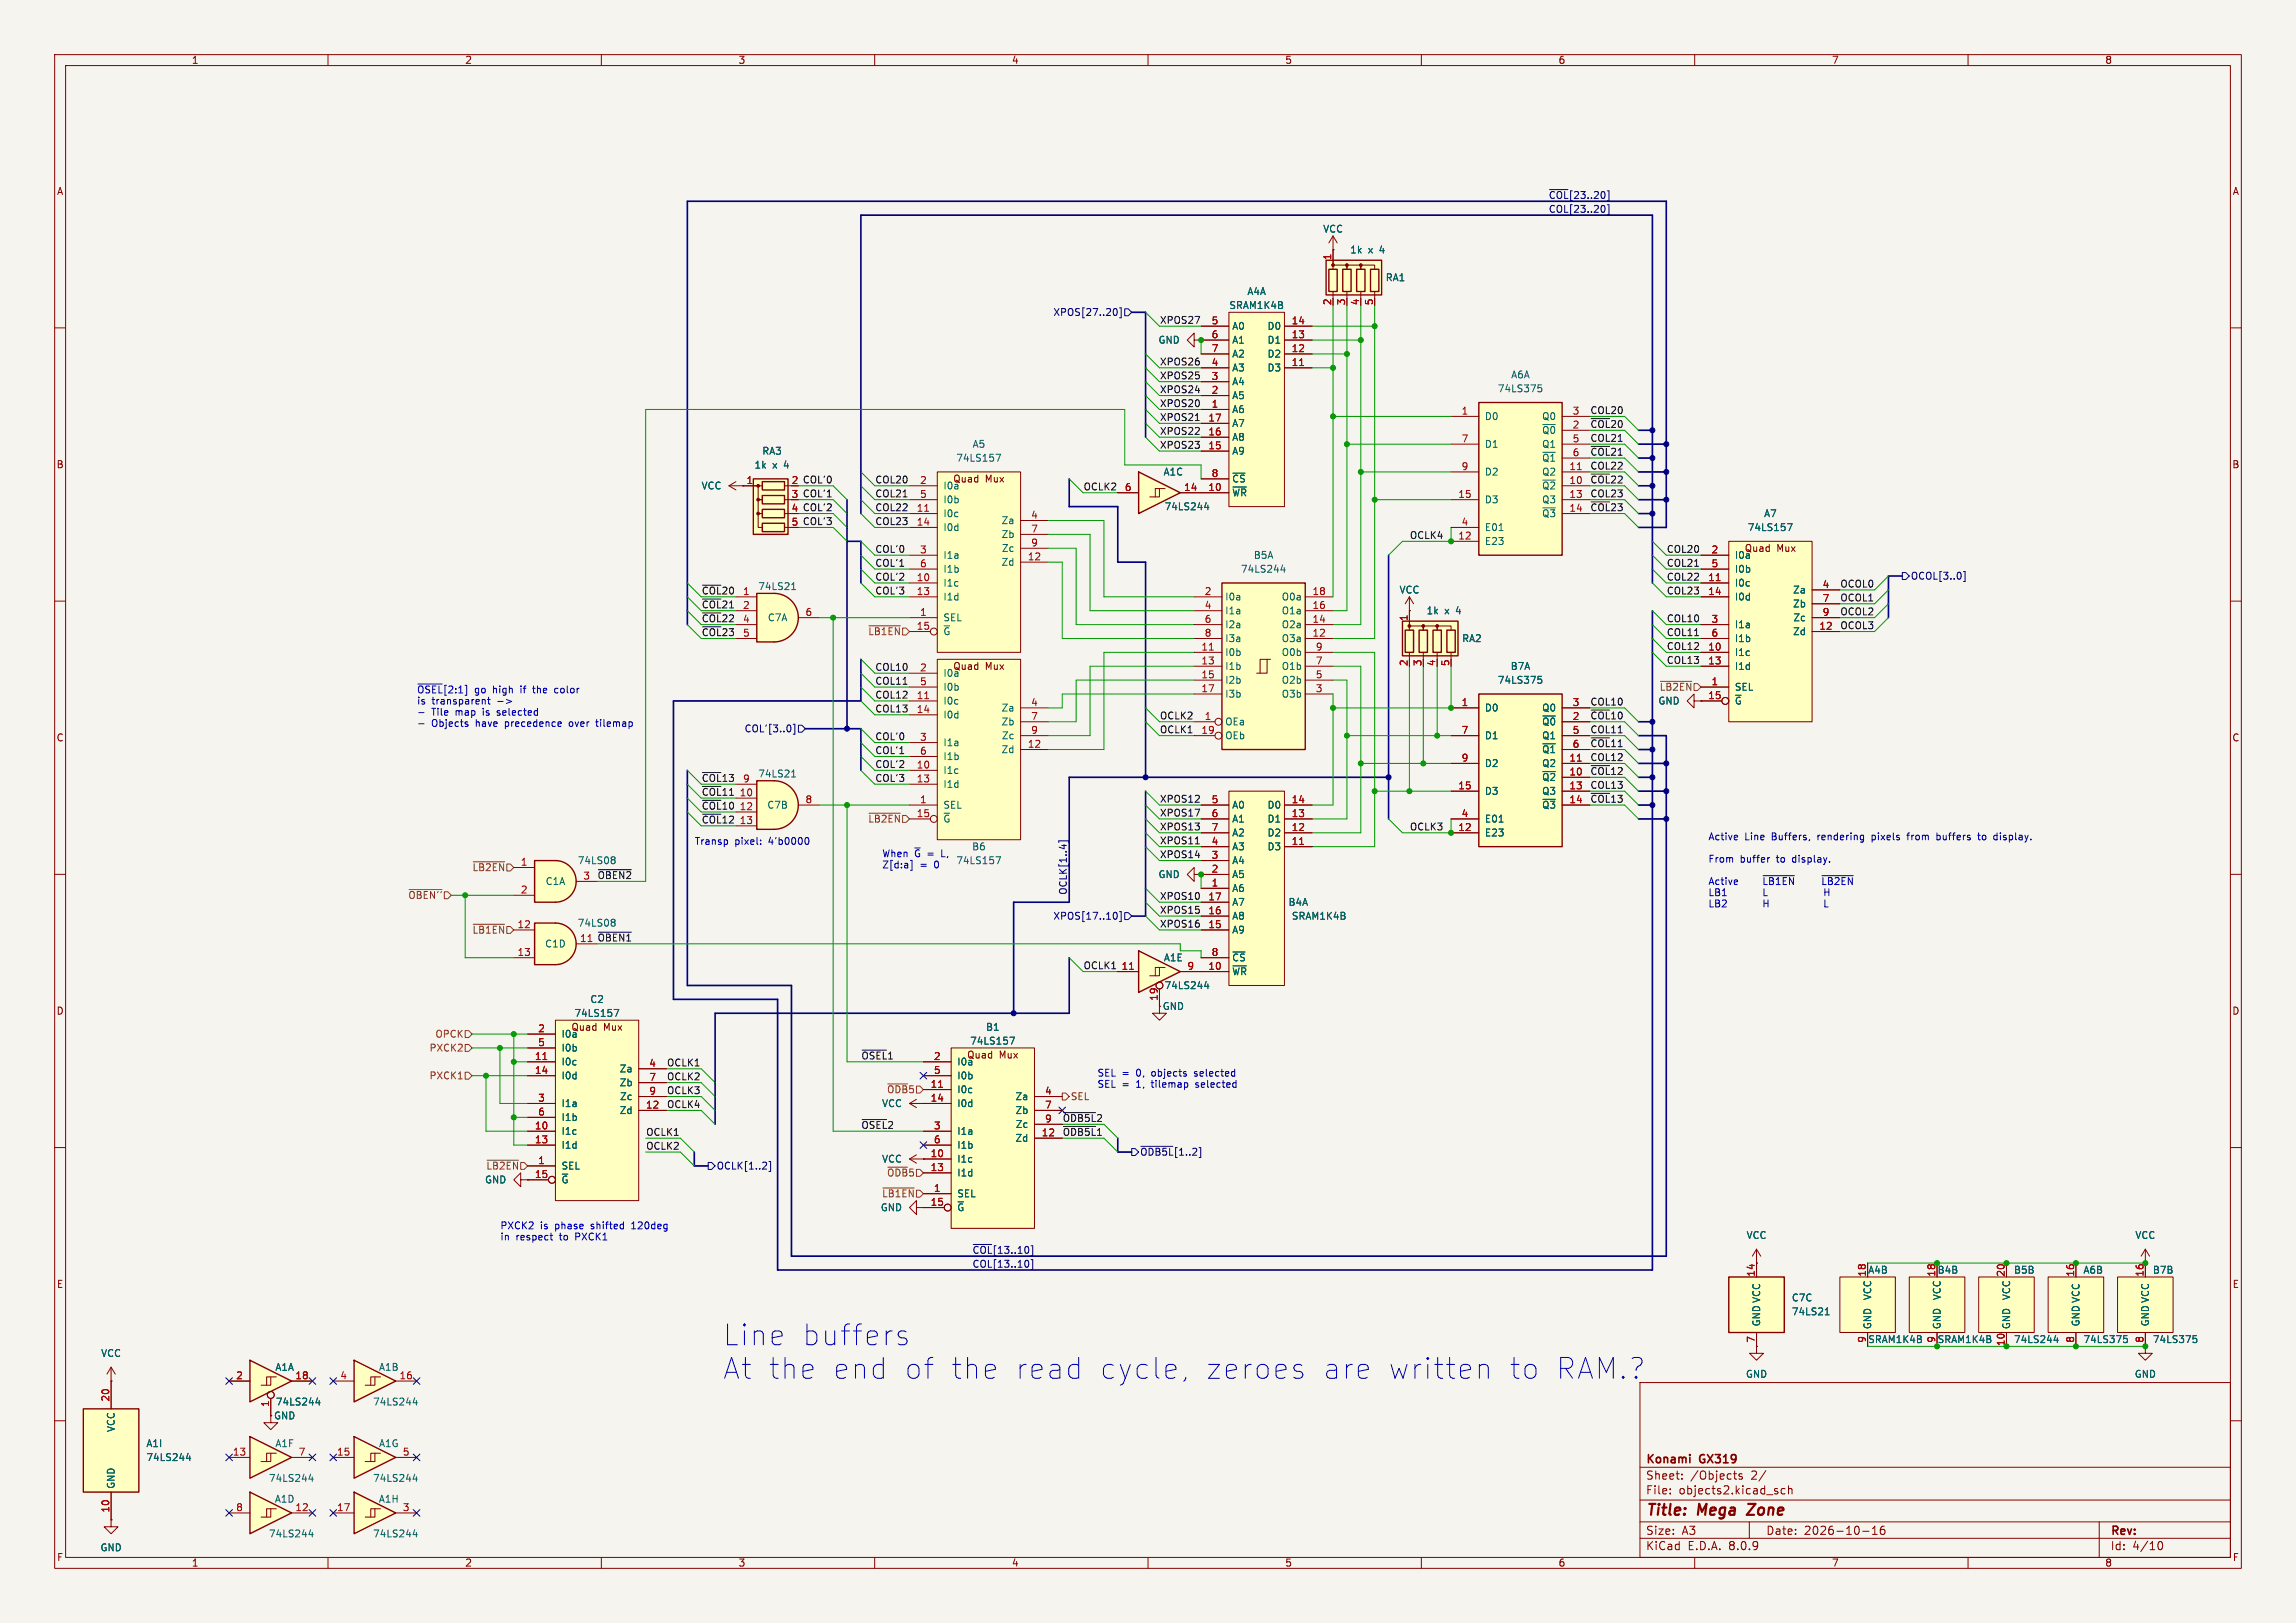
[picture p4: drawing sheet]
<svg xmlns="http://www.w3.org/2000/svg" width="420mm" height="297mm" viewBox="0 0 420 297" stroke-linecap="round" stroke-linejoin="round" font-family="sans-serif">
<defs><g id="words">
<g font-size="5.3" fill="#0000c2">
<text x="132.1" y="246.5">Line</text>
<text x="146.3" y="246.5">buffers</text>
<text x="132.1" y="252.6">At the</text>
<text x="151.6" y="252.6">end</text>
<text x="164.4" y="252.6">of</text>
<text x="172.6" y="252.6">the</text>
<text x="184.1" y="252.6">read</text>
<text x="199.2" y="252.6">cycle,</text>
<text x="218.3" y="252.6">zeroes</text>
<text x="239.4" y="252.6">are</text>
<text x="251.1" y="252.6">written</text>
<text x="272.9" y="252.6">to</text>
<text x="281.1" y="252.6">RAM.?</text>
</g>
<g font-size="2.8" fill="#840000">
<text x="301" y="277.9">Title:</text>
<text x="310.6" y="277.9">Mega</text>
<text x="320.6" y="277.9">Zone</text>
</g>
<g font-size="2.1" fill="#840000">
<text x="301" y="268.2">Konami</text>
<text x="311" y="268.2">GX319</text>
<text x="301" y="273.7">File:</text>
<text x="301" y="271">Sheet:</text>
<text x="307.1" y="273.7">objects2.kicad_sch</text>
<text x="309.2" y="271">/Objects</text>
<text x="320.4" y="271">2/</text>
<text x="301" y="281.1">Size:</text>
<text x="307.6" y="281.1">A3</text>
<text x="323" y="281.1">Date:</text>
<text x="330" y="281.1">2026-10-16</text>
<text x="386" y="281.3">Rev:</text>
<text x="301" y="283.9">KiCad</text>
<text x="308.7" y="283.9">E.D.A.</text>
<text x="316.3" y="283.9">8.0.9</text>
<text x="386" y="283.9">Id:</text>
<text x="390.1" y="283.9">4/10</text>
</g>
<g font-size="1.8" fill="#840000">
<text x="35" y="11.9">1</text>
<text x="85" y="11.9">2</text>
<text x="135" y="11.9">3</text>
<text x="185" y="11.9">4</text>
<text x="235" y="11.9">5</text>
<text x="285" y="11.9">6</text>
<text x="335" y="11.9">7</text>
<text x="385" y="11.9">8</text>
<text x="10.3" y="35.9">A</text>
<text x="408.3" y="35.9">A</text>
<text x="10.3" y="85.9">B</text>
<text x="174.3" y="88.5">Quad</text>
<text x="180.2" y="88.5">Mux</text>
<text x="408.2" y="85.9">B</text>
<text x="319.1" y="101.2">Quad</text>
<text x="325" y="101.2">Mux</text>
<text x="174.3" y="122.8">Quad</text>
<text x="180.2" y="122.8">Mux</text>
<text x="10.3" y="135.9">C</text>
<text x="408.2" y="135.9">C</text>
<text x="10.3" y="185.9">D</text>
<text x="212.6" y="185">GND</text>
<text x="408.2" y="185.9">D</text>
<text x="104.4" y="188.8">Quad</text>
<text x="110.4" y="188.8">Mux</text>
<text x="176.8" y="193.9">Quad</text>
<text x="182.8" y="193.9">Mux</text>
<text x="10.3" y="235.9">E</text>
<text x="408.3" y="235.9">E</text>
<text x="50" y="259.9">GND</text>
<text x="10.3" y="285.9">F</text>
<text x="35" y="286.9">1</text>
<text x="85" y="286.9">2</text>
<text x="135" y="286.9">3</text>
<text x="185" y="286.9">4</text>
<text x="235" y="286.9">5</text>
<text x="285" y="286.9">6</text>
<text x="335" y="286.9">7</text>
<text x="385" y="286.9">8</text>
<text x="408.3" y="285.9">F</text>
</g>
<g font-size="1.8" fill="#000084">
<text x="283.2" y="36.5">~{COL}[23..20]</text>
<text x="283.2" y="39">COL[23..20]</text>
<text x="192.6" y="58">XPOS[27..20]</text>
<text x="349.4" y="106.3">OCOL[3..0]</text>
<text x="136.1" y="134.2">COL'[3..0]</text>
<text x="195.2" y="163.8" transform="rotate(-90 195.2 163.8)">OCLK[1..4]</text>
<text x="192.6" y="168.5">XPOS[17..10]</text>
<text x="131" y="214.2">OCLK[1..2]</text>
<text x="208.5" y="211.7">~{ODB5L}[1..2]</text>
<text x="177.8" y="232.1">COL[13..10]</text>
<text x="177.8" y="229.5">~{COL}[13..10]</text>
</g>
<g font-size="1.8" fill="#006464">
<text x="241.9" y="42.8">VCC</text>
<text x="246.9" y="46.6">1k</text>
<text x="250.3" y="46.6">x</text>
<text x="252.5" y="46.6">4</text>
<text x="253.4" y="51.7">RA1</text>
<text x="224.8" y="56.7">SRAM1K4B</text>
<text x="228.1" y="54.2">A4A</text>
<text x="211.8" y="63.1">GND</text>
<text x="225.3" y="60.6">A0</text>
<text x="225.3" y="63.1">A1</text>
<text x="225.3" y="65.6">A2</text>
<text x="231.8" y="65.6">D2</text>
<text x="231.8" y="63.1">D1</text>
<text x="231.8" y="60.6">D0</text>
<text x="225.3" y="70.7">A4</text>
<text x="225.3" y="68.2">A3</text>
<text x="231.8" y="68.2">D3</text>
<text x="273.9" y="72">74LS375</text>
<text x="276.3" y="69.4">A6A</text>
<text x="225.3" y="75.8">A6</text>
<text x="225.3" y="73.3">A5</text>
<text x="271.5" y="77.1">D0</text>
<text x="282" y="77.1">Q0</text>
<text x="139.3" y="83.4">RA3</text>
<text x="177.8" y="82.1">A5</text>
<text x="225.3" y="83.4">A9</text>
<text x="225.3" y="80.9">A8</text>
<text x="225.3" y="78.3">A7</text>
<text x="271.5" y="82.1">D1</text>
<text x="282" y="79.6">~{Q0}</text>
<text x="282" y="82.1">Q1</text>
<text x="128.2" y="89.8">VCC</text>
<text x="137.9" y="86">1k</text>
<text x="141.3" y="86">x</text>
<text x="143.5" y="86">4</text>
<text x="172.5" y="89.8">I0a</text>
<text x="174.8" y="84.7">74LS157</text>
<text x="212.7" y="87.2">A1C</text>
<text x="225.3" y="88.5">~{CS}</text>
<text x="271.5" y="87.2">D2</text>
<text x="282" y="89.8">~{Q2}</text>
<text x="282" y="87.2">Q2</text>
<text x="282" y="84.7">~{Q1}</text>
<text x="172.5" y="94.8">I0c</text>
<text x="172.5" y="92.3">I0b</text>
<text x="212.9" y="93.6">74LS244</text>
<text x="225.3" y="91">~{WR}</text>
<text x="271.5" y="92.3">D3</text>
<text x="282" y="92.3">Q3</text>
<text x="282" y="94.8">~{Q3}</text>
<text x="322.6" y="94.8">A7</text>
<text x="172.5" y="97.4">I0d</text>
<text x="183.1" y="96.1">Za</text>
<text x="183.1" y="98.7">Zb</text>
<text x="183.2" y="101.2">Zc</text>
<text x="271.5" y="99.9">E23</text>
<text x="271.5" y="97.4">E01</text>
<text x="319.6" y="97.4">74LS157</text>
<text x="172.5" y="107.5">I1c</text>
<text x="172.5" y="102.5">I1a</text>
<text x="172.5" y="105">I1b</text>
<text x="183.1" y="103.7">Zd</text>
<text x="226.9" y="105">74LS244</text>
<text x="229.3" y="102.5">B5A</text>
<text x="317.2" y="107.5">I0c</text>
<text x="317.2" y="102.5">I0a</text>
<text x="317.2" y="105">I0b</text>
<text x="138.6" y="108.2">74LS21</text>
<text x="140.4" y="113.9">C7A</text>
<text x="172.5" y="113.9">SEL</text>
<text x="172.5" y="110.1">I1d</text>
<text x="224" y="110.1">I0a</text>
<text x="224" y="112.6">I1a</text>
<text x="234.4" y="112.6">O1a</text>
<text x="234.4" y="110.1">O0a</text>
<text x="255.9" y="108.8">VCC</text>
<text x="260.9" y="112.6">1k</text>
<text x="264.3" y="112.6">x</text>
<text x="266.5" y="112.6">4</text>
<text x="317.2" y="110.1">I0d</text>
<text x="327.9" y="108.8">Za</text>
<text x="327.9" y="111.4">Zb</text>
<text x="328" y="113.9">Zc</text>
<text x="172.5" y="116.4">~{G}</text>
<text x="224" y="115.2">I2a</text>
<text x="224" y="117.7">I3a</text>
<text x="234.4" y="117.7">O3a</text>
<text x="234.4" y="115.2">O2a</text>
<text x="267.4" y="117.7">RA2</text>
<text x="317.2" y="115.2">I1a</text>
<text x="317.2" y="117.7">I1b</text>
<text x="327.9" y="116.4">Zd</text>
<text x="172.5" y="124.1">I0a</text>
<text x="224" y="120.2">I0b</text>
<text x="224" y="122.8">I1b</text>
<text x="224" y="125.3">I2b</text>
<text x="234.4" y="125.3">O2b</text>
<text x="234.4" y="122.8">O1b</text>
<text x="234.4" y="120.2">O0b</text>
<text x="273.9" y="125.3">74LS375</text>
<text x="276.2" y="122.8">B7A</text>
<text x="317.2" y="120.2">I1c</text>
<text x="317.2" y="122.8">I1d</text>
<text x="172.5" y="129.1">I0c</text>
<text x="172.5" y="131.7">I0d</text>
<text x="172.5" y="126.6">I0b</text>
<text x="183.1" y="130.4">Za</text>
<text x="224" y="127.9">I3b</text>
<text x="234.4" y="127.9">O3b</text>
<text x="271.5" y="130.4">D0</text>
<text x="282" y="130.4">Q0</text>
<text x="303.3" y="129.1">GND</text>
<text x="317.2" y="126.6">SEL</text>
<text x="317.2" y="129.1">~{G}</text>
<text x="172.5" y="136.8">I1a</text>
<text x="183.1" y="132.9">Zb</text>
<text x="183.2" y="135.5">Zc</text>
<text x="224" y="132.9">OEa</text>
<text x="224" y="135.5">OEb</text>
<text x="271.5" y="135.5">D1</text>
<text x="282" y="132.9">~{Q0}</text>
<text x="282" y="135.5">Q1</text>
<text x="138.6" y="142.5">74LS21</text>
<text x="172.5" y="141.8">I1c</text>
<text x="172.5" y="139.3">I1b</text>
<text x="183.1" y="138">Zd</text>
<text x="271.5" y="140.6">D2</text>
<text x="282" y="143.1">~{Q2}</text>
<text x="282" y="140.6">Q2</text>
<text x="282" y="138">~{Q1}</text>
<text x="140.3" y="148.2">C7B</text>
<text x="172.5" y="148.2">SEL</text>
<text x="172.5" y="144.4">I1d</text>
<text x="225.3" y="148.2">A0</text>
<text x="231.8" y="148.2">D0</text>
<text x="271.5" y="145.6">D3</text>
<text x="282" y="145.6">Q3</text>
<text x="282" y="148.2">~{Q3}</text>
<text x="172.5" y="150.7">~{G}</text>
<text x="177.7" y="155.8">B6</text>
<text x="225.3" y="155.8">A3</text>
<text x="225.3" y="150.7">A1</text>
<text x="225.3" y="153.3">A2</text>
<text x="231.8" y="155.8">D3</text>
<text x="231.8" y="153.3">D2</text>
<text x="231.8" y="150.7">D1</text>
<text x="271.5" y="153.3">E23</text>
<text x="271.5" y="150.7">E01</text>
<text x="105.6" y="158.3">74LS08</text>
<text x="174.8" y="158.3">74LS157</text>
<text x="211.8" y="160.9">GND</text>
<text x="225.3" y="160.9">A5</text>
<text x="225.3" y="158.3">A4</text>
<text x="99.7" y="162.2">C1A</text>
<text x="225.3" y="163.4">A6</text>
<text x="225.3" y="166">A7</text>
<text x="235.6" y="166">B4A</text>
<text x="99.6" y="173.6">C1D</text>
<text x="105.6" y="169.8">74LS08</text>
<text x="225.3" y="171">A9</text>
<text x="225.3" y="168.5">A8</text>
<text x="236.2" y="168.5">SRAM1K4B</text>
<text x="212.8" y="176.1">A1E</text>
<text x="225.3" y="178.7">~{WR}</text>
<text x="225.3" y="176.1">~{CS}</text>
<text x="107.9" y="183.7">C2</text>
<text x="212.9" y="181.2">74LS244</text>
<text x="102.6" y="190.1">I0a</text>
<text x="105" y="186.3">74LS157</text>
<text x="177.4" y="191.4">74LS157</text>
<text x="180.3" y="188.8">B1</text>
<text x="102.6" y="195.2">I0c</text>
<text x="102.6" y="197.7">I0d</text>
<text x="102.6" y="192.6">I0b</text>
<text x="113.3" y="196.4">Za</text>
<text x="175" y="195.2">I0a</text>
<text x="175" y="197.7">I0b</text>
<text x="102.6" y="202.8">I1a</text>
<text x="113.3" y="199">Zb</text>
<text x="113.3" y="201.5">Zc</text>
<text x="161.3" y="202.8">VCC</text>
<text x="175" y="200.3">I0c</text>
<text x="175" y="202.8">I0d</text>
<text x="185.7" y="201.5">Za</text>
<text x="102.6" y="207.9">I1c</text>
<text x="102.6" y="205.3">I1b</text>
<text x="113.3" y="204.1">Zd</text>
<text x="175" y="207.9">I1a</text>
<text x="185.7" y="209.1">Zd</text>
<text x="185.7" y="204.1">Zb</text>
<text x="185.7" y="206.6">Zc</text>
<text x="102.6" y="214.2">SEL</text>
<text x="102.6" y="210.4">I1d</text>
<text x="161.3" y="213">VCC</text>
<text x="175" y="213">I1c</text>
<text x="175" y="215.5">I1d</text>
<text x="175" y="210.4">I1b</text>
<text x="88.6" y="216.8">GND</text>
<text x="102.6" y="216.8">~{G}</text>
<text x="161" y="221.8">GND</text>
<text x="175" y="219.3">SEL</text>
<text x="175" y="221.8">~{G}</text>
<text x="319.4" y="226.9">VCC</text>
<text x="390.5" y="226.9">VCC</text>
<text x="341.6" y="233.3">A4B</text>
<text x="354.3" y="233.3">B4B</text>
<text x="368.3" y="233.3">B5B</text>
<text x="381" y="233.3">A6B</text>
<text x="393.7" y="233.3">B7B</text>
<text x="327.7" y="238.4">C7C</text>
<text x="342.5" y="238" transform="rotate(-90 342.5 238)">VCC</text>
<text x="355.2" y="238" transform="rotate(-90 355.2 238)">VCC</text>
<text x="367.9" y="238" transform="rotate(-90 367.9 238)">VCC</text>
<text x="322.2" y="242.8" transform="rotate(-90 322.2 242.8)">GND VCC</text>
<text x="327.7" y="240.9">74LS21</text>
<text x="341.6" y="246">SRAM1K4B</text>
<text x="342.5" y="243.3" transform="rotate(-90 342.5 243.3)">GND</text>
<text x="354.3" y="246">SRAM1K4B</text>
<text x="355.2" y="243.3" transform="rotate(-90 355.2 243.3)">GND</text>
<text x="367.9" y="243.3" transform="rotate(-90 367.9 243.3)">GND</text>
<text x="368.3" y="246">74LS244</text>
<text x="380.6" y="242.8" transform="rotate(-90 380.6 242.8)">GND VCC</text>
<text x="381" y="246">74LS375</text>
<text x="393.3" y="242.8" transform="rotate(-90 393.3 242.8)">GND VCC</text>
<text x="393.7" y="246">74LS375</text>
<text x="18.4" y="248.5">VCC</text>
<text x="50.3" y="251.1">A1A</text>
<text x="69.2" y="251.1">A1B</text>
<text x="50.4" y="257.4">74LS244</text>
<text x="68.1" y="257.4">74LS244</text>
<text x="319.3" y="252.3">GND</text>
<text x="390.4" y="252.3">GND</text>
<text x="21.2" y="262.1" transform="rotate(-90 21.2 262.1)">VCC</text>
<text x="26.7" y="265">A1I</text>
<text x="26.7" y="267.6">74LS244</text>
<text x="50.3" y="265">A1F</text>
<text x="69.2" y="265">A1G</text>
<text x="21.2" y="272.5" transform="rotate(-90 21.2 272.5)">GND</text>
<text x="49.1" y="271.4">74LS244</text>
<text x="50.2" y="275.2">A1D</text>
<text x="68.1" y="271.4">74LS244</text>
<text x="69.2" y="275.2">A1H</text>
<text x="49.1" y="281.5">74LS244</text>
<text x="68.1" y="281.5">74LS244</text>
<text x="18.3" y="284.1">GND</text>
</g>
<g font-size="1.8" fill="#a90000">
<text x="243.6" y="47.7" transform="rotate(-90 243.6 47.7)">1</text>
<text x="221.5" y="59.4">5</text>
<text x="236.2" y="59.4">14</text>
<text x="243.6" y="56" transform="rotate(-90 243.6 56)">2</text>
<text x="246.1" y="56" transform="rotate(-90 246.1 56)">3</text>
<text x="248.7" y="56" transform="rotate(-90 248.7 56)">4</text>
<text x="251.2" y="56" transform="rotate(-90 251.2 56)">5</text>
<text x="221.5" y="62">6</text>
<text x="221.5" y="64.5">7</text>
<text x="236.2" y="64.5">12</text>
<text x="236.2" y="62">13</text>
<text x="221.5" y="69.6">3</text>
<text x="221.5" y="67.1">4</text>
<text x="236.2" y="67.1">11</text>
<text x="220.9" y="77.2">17</text>
<text x="221.5" y="74.7">1</text>
<text x="221.5" y="72.1">2</text>
<text x="267.3" y="75.9">1</text>
<text x="287.6" y="75.9">3</text>
<text x="220.9" y="82.3">15</text>
<text x="220.9" y="79.8">16</text>
<text x="267.3" y="81">7</text>
<text x="287.6" y="78.5">2</text>
<text x="287.6" y="81">5</text>
<text x="287.6" y="83.6">6</text>
<text x="136.5" y="88.6">1</text>
<text x="144.7" y="88.6">2</text>
<text x="168.2" y="88.6">2</text>
<text x="205.7" y="89.9">6</text>
<text x="216.5" y="89.9">14</text>
<text x="220.9" y="89.9">10</text>
<text x="221.5" y="87.4">8</text>
<text x="267.3" y="86.1">9</text>
<text x="287" y="88.6">10</text>
<text x="287" y="86.1">11</text>
<text x="144.7" y="91.2">3</text>
<text x="144.7" y="93.7">4</text>
<text x="167.6" y="93.7">11</text>
<text x="168.2" y="91.2">5</text>
<text x="188.5" y="95">4</text>
<text x="266.7" y="91.2">15</text>
<text x="287" y="91.2">13</text>
<text x="287" y="93.7">14</text>
<text x="144.7" y="96.3">5</text>
<text x="167.6" y="96.3">14</text>
<text x="168.2" y="101.3">3</text>
<text x="188.5" y="97.5">7</text>
<text x="188.5" y="100.1">9</text>
<text x="266.7" y="98.8">12</text>
<text x="267.3" y="96.3">4</text>
<text x="313" y="101.3">2</text>
<text x="167.6" y="106.4">10</text>
<text x="168.2" y="103.9">6</text>
<text x="187.9" y="102.6">12</text>
<text x="312.4" y="106.4">11</text>
<text x="313" y="103.9">5</text>
<text x="333.3" y="107.7">4</text>
<text x="147.2" y="112.8">6</text>
<text x="167.6" y="109">13</text>
<text x="168.2" y="112.8">1</text>
<text x="220.3" y="109">2</text>
<text x="220.3" y="111.5">4</text>
<text x="240" y="111.5">16</text>
<text x="240" y="109">18</text>
<text x="257.6" y="113.7" transform="rotate(-90 257.6 113.7)">1</text>
<text x="312.4" y="109">14</text>
<text x="333.3" y="110.2">7</text>
<text x="333.3" y="112.8">9</text>
<text x="167.6" y="115.3">15</text>
<text x="219.7" y="119.1">11</text>
<text x="220.3" y="114">6</text>
<text x="220.3" y="116.6">8</text>
<text x="240" y="116.6">12</text>
<text x="240" y="114">14</text>
<text x="240.6" y="119.1">9</text>
<text x="312.4" y="119.1">10</text>
<text x="313" y="114">3</text>
<text x="313" y="116.6">6</text>
<text x="332.7" y="115.3">12</text>
<text x="168.2" y="122.9">2</text>
<text x="168.2" y="125.5">5</text>
<text x="219.7" y="121.7">13</text>
<text x="219.7" y="124.2">15</text>
<text x="240.6" y="124.2">5</text>
<text x="240.6" y="121.7">7</text>
<text x="257.6" y="122" transform="rotate(-90 257.6 122)">2</text>
<text x="260.1" y="122" transform="rotate(-90 260.1 122)">3</text>
<text x="262.6" y="122" transform="rotate(-90 262.6 122)">4</text>
<text x="265.2" y="122" transform="rotate(-90 265.2 122)">5</text>
<text x="312.4" y="121.7">13</text>
<text x="313" y="125.5">1</text>
<text x="167.6" y="128">11</text>
<text x="167.6" y="130.6">14</text>
<text x="188.5" y="129.3">4</text>
<text x="188.5" y="131.8">7</text>
<text x="219.7" y="126.7">17</text>
<text x="220.3" y="131.8">1</text>
<text x="240.6" y="126.7">3</text>
<text x="267.3" y="129.3">1</text>
<text x="287.6" y="131.8">2</text>
<text x="287.6" y="129.3">3</text>
<text x="312.4" y="128">15</text>
<text x="168.2" y="135.6">3</text>
<text x="187.9" y="136.9">12</text>
<text x="188.5" y="134.4">9</text>
<text x="219.7" y="134.4">19</text>
<text x="267.3" y="134.4">7</text>
<text x="287.6" y="134.4">5</text>
<text x="287.6" y="136.9">6</text>
<text x="167.6" y="140.7">10</text>
<text x="167.6" y="143.3">13</text>
<text x="168.2" y="138.2">6</text>
<text x="267.3" y="139.4">9</text>
<text x="287" y="142">10</text>
<text x="287" y="139.4">11</text>
<text x="135.2" y="145.8">10</text>
<text x="135.2" y="148.3">12</text>
<text x="147.2" y="147.1">8</text>
<text x="167.6" y="149.6">15</text>
<text x="168.2" y="147.1">1</text>
<text x="221.5" y="147.1">5</text>
<text x="221.5" y="149.6">6</text>
<text x="236.2" y="149.6">13</text>
<text x="236.2" y="147.1">14</text>
<text x="266.7" y="144.5">15</text>
<text x="267.3" y="149.6">4</text>
<text x="287" y="144.5">13</text>
<text x="287" y="147.1">14</text>
<text x="135.2" y="150.9">13</text>
<text x="221.5" y="154.7">4</text>
<text x="221.5" y="152.1">7</text>
<text x="236.2" y="154.7">11</text>
<text x="236.2" y="152.1">12</text>
<text x="266.7" y="152.1">12</text>
<text x="95.2" y="158.5">1</text>
<text x="106.6" y="161">3</text>
<text x="221.5" y="159.8">2</text>
<text x="221.5" y="157.2">3</text>
<text x="95.2" y="163.6">2</text>
<text x="220.9" y="167.4">16</text>
<text x="220.9" y="164.8">17</text>
<text x="221.5" y="162.3">1</text>
<text x="94.6" y="169.9">12</text>
<text x="106" y="172.5">11</text>
<text x="220.9" y="169.9">15</text>
<text x="94.6" y="175">13</text>
<text x="205.1" y="177.5">11</text>
<text x="217.1" y="177.5">9</text>
<text x="220.9" y="177.5">10</text>
<text x="221.5" y="175">8</text>
<text x="211.8" y="183.2" transform="rotate(-90 211.8 183.2)">19</text>
<text x="98.4" y="189">2</text>
<text x="98.4" y="191.5">5</text>
<text x="97.7" y="194.1">11</text>
<text x="97.7" y="196.6">14</text>
<text x="118.7" y="195.3">4</text>
<text x="118.7" y="197.9">7</text>
<text x="170.7" y="194.1">2</text>
<text x="170.7" y="196.6">5</text>
<text x="98.4" y="201.7">3</text>
<text x="118.1" y="202.9">12</text>
<text x="118.7" y="200.4">9</text>
<text x="170.1" y="199.1">11</text>
<text x="170.1" y="201.7">14</text>
<text x="191.1" y="200.4">4</text>
<text x="191.1" y="202.9">7</text>
<text x="97.7" y="206.8">10</text>
<text x="97.7" y="209.3">13</text>
<text x="98.4" y="204.2">6</text>
<text x="170.7" y="206.8">3</text>
<text x="170.7" y="209.3">6</text>
<text x="190.5" y="208">12</text>
<text x="191.1" y="205.5">9</text>
<text x="97.7" y="215.6">15</text>
<text x="98.4" y="213.1">1</text>
<text x="170.1" y="211.8">10</text>
<text x="170.1" y="214.4">13</text>
<text x="170.1" y="220.7">15</text>
<text x="170.7" y="218.2">1</text>
<text x="321.1" y="233.7" transform="rotate(-90 321.1 233.7)">14</text>
<text x="341.4" y="233.7" transform="rotate(-90 341.4 233.7)">18</text>
<text x="354.1" y="233.7" transform="rotate(-90 354.1 233.7)">18</text>
<text x="366.8" y="233.7" transform="rotate(-90 366.8 233.7)">20</text>
<text x="379.5" y="233.7" transform="rotate(-90 379.5 233.7)">16</text>
<text x="392.2" y="233.7" transform="rotate(-90 392.2 233.7)">16</text>
<text x="321.1" y="245.8" transform="rotate(-90 321.1 245.8)">7</text>
<text x="341.4" y="245.8" transform="rotate(-90 341.4 245.8)">9</text>
<text x="354.1" y="245.8" transform="rotate(-90 354.1 245.8)">9</text>
<text x="379.5" y="245.8" transform="rotate(-90 379.5 245.8)">8</text>
<text x="392.2" y="245.8" transform="rotate(-90 392.2 245.8)">8</text>
<text x="366.8" y="246.4" transform="rotate(-90 366.8 246.4)">10</text>
<text x="20.1" y="256.6" transform="rotate(-90 20.1 256.6)">20</text>
<text x="43.1" y="252.5">2</text>
<text x="49.3" y="257.6" transform="rotate(-90 49.3 257.6)">1</text>
<text x="53.9" y="252.5">18</text>
<text x="62.2" y="252.5">4</text>
<text x="73" y="252.5">16</text>
<text x="42.5" y="266.4">13</text>
<text x="54.5" y="266.4">7</text>
<text x="61.6" y="266.4">15</text>
<text x="73.6" y="266.4">5</text>
<text x="20.1" y="276.9" transform="rotate(-90 20.1 276.9)">10</text>
<text x="43.1" y="276.6">8</text>
<text x="53.9" y="276.6">12</text>
<text x="61.6" y="276.6">17</text>
<text x="73.6" y="276.6">3</text>
</g>
<g font-size="1.8" fill="#0f0f0f">
<text x="212.1" y="59.3">XPOS27</text>
<text x="212.1" y="67">XPOS26</text>
<text x="212.1" y="69.5">XPOS25</text>
<text x="212.1" y="72">XPOS24</text>
<text x="212.1" y="74.6">XPOS20</text>
<text x="212.1" y="77.1">XPOS21</text>
<text x="290.8" y="75.9">COL20</text>
<text x="212.1" y="79.7">XPOS22</text>
<text x="212.1" y="82.2">XPOS23</text>
<text x="290.8" y="80.9">COL21</text>
<text x="290.8" y="78.4">~{COL}20</text>
<text x="290.8" y="83.5">~{COL}21</text>
<text x="144.7" y="88.6">2 COL'0</text>
<text x="160" y="88.6">COL20</text>
<text x="198.1" y="89.8">OCLK2</text>
<text x="290.8" y="88.6">~{COL}22</text>
<text x="290.8" y="86">COL22</text>
<text x="144.7" y="91.2">3 COL'1</text>
<text x="144.7" y="93.7">4 COL'2</text>
<text x="160" y="93.6">COL22</text>
<text x="160" y="91.1">COL21</text>
<text x="290.8" y="93.6">~{COL}23</text>
<text x="290.8" y="91.1">COL23</text>
<text x="144.7" y="96.3">5 COL'3</text>
<text x="160" y="96.2">COL23</text>
<text x="160" y="101.3">COL'0</text>
<text x="257.8" y="98.7">OCLK4</text>
<text x="304.8" y="101.3">COL20</text>
<text x="160" y="103.8">COL'1</text>
<text x="160" y="106.3">COL'2</text>
<text x="304.8" y="103.8">COL21</text>
<text x="304.8" y="106.3">COL22</text>
<text x="336.5" y="107.6">OCOL0</text>
<text x="128.3" y="114">~{COL}224</text>
<text x="128.3" y="111.4">~{COL}212</text>
<text x="128.3" y="108.9">~{COL}201</text>
<text x="160" y="108.9">COL'3</text>
<text x="304.8" y="108.9">COL23</text>
<text x="304.8" y="114">COL10</text>
<text x="336.5" y="112.7">OCOL2</text>
<text x="336.5" y="110.1">OCOL1</text>
<text x="128.3" y="116.5">~{COL}235</text>
<text x="304.8" y="116.5">COL11</text>
<text x="304.8" y="119">COL12</text>
<text x="336.5" y="115.2">OCOL3</text>
<text x="160" y="125.4">COL11</text>
<text x="160" y="122.8">COL10</text>
<text x="304.8" y="121.6">COL13</text>
<text x="160" y="130.5">COL13</text>
<text x="160" y="127.9">COL12</text>
<text x="212.1" y="131.7">OCLK2</text>
<text x="290.8" y="131.7">~{COL}10</text>
<text x="290.8" y="129.2">COL10</text>
<text x="160" y="135.5">COL'0</text>
<text x="212.1" y="134.3">OCLK1</text>
<text x="290.8" y="136.8">~{COL}11</text>
<text x="290.8" y="134.3">COL11</text>
<text x="128.3" y="143.2">~{COL}139</text>
<text x="160" y="143.2">COL'3</text>
<text x="160" y="140.6">COL'2</text>
<text x="160" y="138.1">COL'1</text>
<text x="290.8" y="141.9">~{COL}12</text>
<text x="290.8" y="139.4">COL12</text>
<text x="128.3" y="148.2">~{COL}10</text>
<text x="128.3" y="145.7">~{COL}11</text>
<text x="212.1" y="147">XPOS12</text>
<text x="212.1" y="149.5">XPOS17</text>
<text x="290.8" y="147">~{COL}13</text>
<text x="290.8" y="144.4">COL13</text>
<text x="128.3" y="150.8">~{COL}12</text>
<text x="212.1" y="154.6">XPOS11</text>
<text x="212.1" y="152.1">XPOS13</text>
<text x="257.8" y="152.1">OCLK3</text>
<text x="109.2" y="160.9">~{OBEN2}</text>
<text x="212.1" y="157.1">XPOS14</text>
<text x="212.1" y="167.3">XPOS15</text>
<text x="212.1" y="164.8">XPOS10</text>
<text x="109.2" y="172.4">~{OBEN1}</text>
<text x="212.1" y="169.8">XPOS16</text>
<text x="198.1" y="177.5">OCLK1</text>
<text x="121.9" y="195.2">OCLK1</text>
<text x="121.9" y="197.8">OCLK2</text>
<text x="157.5" y="194">~{OSEL}1</text>
<text x="121.9" y="202.9">OCLK4</text>
<text x="121.9" y="200.3">OCLK3</text>
<text x="118.1" y="207.9">OCLK1</text>
<text x="157.5" y="206.7">~{OSEL}2</text>
<text x="194.3" y="207.9">~{ODB5L}1</text>
<text x="194.3" y="205.4">~{ODB5L}2</text>
<text x="118.1" y="210.5">OCLK2</text>
</g>
<g font-size="1.8" fill="#725600">
<text x="158.7" y="116.4">~{LB1EN}</text>
<text x="303.5" y="126.6">~{LB2EN}</text>
<text x="158.7" y="150.7">~{LB2EN}</text>
<text x="86.3" y="159.6">~{LB2EN}</text>
<text x="74.6" y="164.7">~{OBEN''}</text>
<text x="86.3" y="171">~{LB1EN}</text>
<text x="79.6" y="190.1">OPCK</text>
<text x="78.5" y="197.7">PXCK1</text>
<text x="78.5" y="192.6">PXCK2</text>
<text x="162.2" y="200.3">~{ODB}5</text>
<text x="195.8" y="201.5">SEL</text>
<text x="88.9" y="214.2">~{LB2EN}</text>
<text x="162.2" y="215.5">~{ODB}5</text>
<text x="161.3" y="219.3">~{LB1EN}</text>
</g>
<g font-size="1.8" fill="#0000c2">
<text x="76.2" y="127">~{OSEL}[2:1]go</text>
<text x="76.2" y="129">is</text>
<text x="78.9" y="131.1">Tile</text>
<text x="79" y="129">transparent</text>
<text x="83.4" y="131.1">map</text>
<text x="88.6" y="131.1">is</text>
<text x="90.3" y="127">high</text>
<text x="91.4" y="131.1">selected</text>
<text x="95.5" y="127">if</text>
<text x="98" y="127">the</text>
<text x="102.1" y="127">color</text>
<text x="78.9" y="133.1">Objects</text>
<text x="87.1" y="133.1">have</text>
<text x="92.7" y="133.1">precedence</text>
<text x="104.6" y="133.1">over</text>
<text x="109.8" y="133.1">tilemap</text>
<text x="127" y="154.7">Transp</text>
<text x="134.4" y="154.7">pixel:</text>
<text x="140.7" y="154.7">4'b0000</text>
<text x="312.4" y="153.9">Active</text>
<text x="319.2" y="153.9">Line</text>
<text x="324.2" y="153.9">Buffers,</text>
<text x="332.7" y="153.9">rendering</text>
<text x="342.9" y="153.9">pixels</text>
<text x="349.6" y="153.9">from</text>
<text x="355.1" y="153.9">buffers</text>
<text x="362.9" y="153.9">to</text>
<text x="366" y="153.9">display.</text>
<text x="161.3" y="157.1">When</text>
<text x="161.3" y="159.1">Z[d:a]</text>
<text x="167.3" y="157.1">~{G}</text>
<text x="168.3" y="159.1">=</text>
<text x="169.7" y="157.1">=</text>
<text x="171" y="159.1">0</text>
<text x="172.5" y="157.1">L,</text>
<text x="312.4" y="157.9">From</text>
<text x="318.3" y="157.9">buffer</text>
<text x="325.1" y="157.9">to</text>
<text x="328.1" y="157.9">display.</text>
<text x="312.4" y="162">Active ~{LB1EN} ~{LB2EN}</text>
<text x="312.4" y="164.1">LB1 L</text>
<text x="312.4" y="166.1">LB2 H</text>
<text x="333.6" y="164.1">H</text>
<text x="333.6" y="166.1">L</text>
<text x="200.7" y="197.1">SEL =</text>
<text x="208" y="197.1">0,</text>
<text x="210.9" y="197.1">objects</text>
<text x="219" y="197.1">selected</text>
<text x="200.7" y="199.1">SEL =</text>
<text x="208" y="199.1">1,</text>
<text x="210.9" y="199.1">tilemap</text>
<text x="219.2" y="199.1">selected</text>
<text x="91.4" y="225">PXCK2</text>
<text x="91.4" y="227.1">in</text>
<text x="94.4" y="227.1">respect</text>
<text x="98.8" y="225">is</text>
<text x="101.6" y="225">phase</text>
<text x="102.5" y="227.1">to</text>
<text x="105.5" y="227.1">PXCK1</text>
<text x="108.4" y="225">shifted</text>
<text x="116" y="225">120deg</text>
</g>
</g></defs>
<path d="M0 0h420v297h-420z" fill="#f5f4ef" stroke="#f5f4ef" stroke-width=".18"/>
<g fill="none" stroke="#840000" stroke-width=".18">
<path d="M10 10h400v277h-400zM12 12h396v273h-396zM60 10v2M110 10v2M160 10v2M210 10v2M260 10v2M310 10v2M360 10v2M10 60h2M408 60h2M10 110h2"/>
<path d="M257.8 111.8h.1M257.8 109.2l-.8 1.3M257.8 109.2v2.6M257.8 109.2l.8 1.3M408 110h2M10 160h2M408 160h2M10 210h2M408 210h2M300 253h108v32h-108zM10 260h2M20.3 278.1v1.3h1.3l-1.3 1.3-1.3-1.3h1.3"/>
<path d="M20.3 278.1h.1M300 278.5h108M300 274.5h108M300 268.5h108M305.5 273.2v.2M305.5 272.5v.1M307.7 270.5v.2M307.7 269.8v.1M317.1 269.7h.6M317.5 270.7h.2M318.7 269.8l-.4-.1-.2 .2 .1 .2 .5 .2v.3h-.6M320 278.5v3"/>
<path d="M323 269.1l-1.3 1.9M326.5 272.5l-.4-.1-.3 .3v.4l.1 .2h.6M327.2 272.5l.2-.1 .3 .1 .1 .9M327.2 271.9v1.5M342.5 279.7l.4-.4v1.5M344.7 279.3a.59 .59 0 0 0-.8 .6v.6l.2 .2 .4 .1 .2-.2 .1-.5-.1-.2h-.5l-.3 .2M384 278.5v6.5M408 260h2M60 285v2M110 285v2M160 285v2M210 285v2"/>
<path d="M260 285v2M300 281.5h108M310 285v2M340.7 280.2h1.2M342.5 280.8h.9M360 285v2M394.7 282.7l.2-.5 .2-.1a.8 .8 0 0 1 .5 .7 .8 .8 0 0 1-.5 .8l-.2-.2-.2-.4"/>
</g>
<path d="M321.1 275.2l-1.6 2h1.4" fill="none" stroke="#840000" stroke-width=".4"/>
<path d="M256.5 113.7h10.2v6.3h-10.2z" fill="#ffffc2"/>
<path d="M256.5 113.7h10.2v6.3h-10.2zM257 115.3h1.6v4.1h-1.6zM259.6 115.3h1.5v4.1h-1.5zM262.1 115.3h1.6v4.1h-1.6zM264.7 115.3h1.5v4.1h-1.5z" fill="none" stroke="#840000" stroke-width=".25"/>
<g fill="#840000" stroke="#840000" stroke-width=".18">
<circle cx="257.8" cy="114.6" r=".25"/>
<circle cx="260.3" cy="114.6" r=".25"/>
<circle cx="262.9" cy="114.6" r=".25"/>
</g>
<path d="M257.8 115.3v-.7h2.5v.7v-.7h2.6v.7v-.7h2.5v.7M257.8 111.8v2.5M257.8 119.4v1.3M260.3 119.4v1.3M262.9 119.4v1.3M265.4 119.4v1.3" fill="none" stroke="#840000" stroke-width=".18"/>
<path d="M224.8 144.8h10.1v35.5h-10.1z" fill="#ffffc2"/>
<g fill="none" stroke="#840000" stroke-width=".18">
<path d="M219.7 154.9h5.1M219.7 152.4h5.1M219.7 149.9h5.1M219.7 147.3h5.1M219.7 157.5h5.1M224.8 144.8h10.1v35.5h-10.1zM234.9 154.9h5.1M234.9 152.4h5.1M234.9 149.9h5.1M234.9 147.3h5.1M219.7 162.6h5.1M219.7 177.8h5.1"/>
<path d="M219.7 170.2h5.1M219.7 167.6h5.1M219.7 165.1h5.1M219.7 160h5.1M219.7 175.3h5.1M166.4 212.1l1.2 .8M166.4 212.1h2.5M167.6 211.3l-1.2 .8M168.9 212.1h.1M167.6 221v-1.3l-1.2 1.3 1.2 1.2v-1.2h1.3M168.9 221h.1"/>
</g>
<path d="M237.7 154.5h.8" fill="none" stroke="#a90000" stroke-width=".18"/>
<path d="M174 191.8h15.2v33h-15.2z" fill="#ffffc2"/>
<g fill="none" stroke="#840000" stroke-width=".18">
<path d="M168.9 199.4h5.1M168.9 194.3h5.1M168.9 196.9h5.1M174 191.8h15.2v33h-15.2zM166.4 201.9h7.6M166.4 201.9l1.2 .8M167.6 201.2l-1.2 .7M168.9 201.9h.1M168.9 218.4h5.1M168.9 212.1h5.1M168.9 214.6h5.1M168.9 207h5.1"/>
<path d="M168.9 209.6h5.1M189.2 208.3h5.1M189.2 200.7h5.1M189.2 203.2h5.1M189.2 205.7h5.1M168.9 221h3.8"/>
<circle cx="173.4" cy="221" r=".63"/>
</g>
<path d="M171.7 199h.7" fill="none" stroke="#a90000" stroke-width=".18"/>
<path d="M184.7 189.8h.9l-.6 1.3" fill="none" stroke="#006464" stroke-width=".18"/>
<path d="M208.3 86.4l7.6 3.8-7.6 3.8z" fill="#ffffc2"/>
<path d="M208.3 86.4l7.6 3.8-7.6 3.8z" fill="none" stroke="#840000" stroke-width=".25"/>
<path d="M204.5 90.2h3.8M212.1 89.4v1.5h-1.8M213.1 89.4h-1.8v1.5M215.9 90.2h3.8" fill="none" stroke="#840000" stroke-width=".18"/>
<path d="M220.6 92l-.3 .9h.8M220.9 92.4v.9" fill="none" stroke="#006464" stroke-width=".18"/>
<path d="M208.3 174l7.6 3.8-7.6 3.8z" fill="#ffffc2"/>
<path d="M208.3 174l7.6 3.8-7.6 3.8z" fill="none" stroke="#840000" stroke-width=".25"/>
<g fill="none" stroke="#840000" stroke-width=".18">
<path d="M204.5 177.8h3.8M212.1 177v1.6h-1.8M213.1 177h-1.8v1.6M215.9 177.8h3.8M212.1 181v3.2M20.3 252.7h.1M20.3 250.2l-.7 1.3M20.3 250.2v2.5M20.3 250.2l.8 1.3"/>
<circle cx="212.1" cy="180.3" r=".63"/>
</g>
<path d="M206.6 177.4h.7" fill="none" stroke="#a90000" stroke-width=".18"/>
<path d="M220.6 179.6l-.3 .9h.8M220.9 180.1v.8" fill="none" stroke="#006464" stroke-width=".18"/>
<path d="M15.2 257.8h10.2v15.2h-10.2z" fill="#ffffc2"/>
<path d="M15.2 257.8h10.2v15.2h-10.2z" fill="none" stroke="#840000" stroke-width=".25"/>
<path d="M20.3 252.7v5.1M20.3 273v5.1" fill="none" stroke="#840000" stroke-width=".18"/>
<path d="M34.4 265.9l-.3 1h.8M34.7 266.4v.9" fill="none" stroke="#006464" stroke-width=".18"/>
<path d="M242.6 47.6h10.1v6.4h-10.1z" fill="#ffffc2"/>
<path d="M242.6 47.6h10.1v6.4h-10.1zM243.1 49.3h1.5v4h-1.5zM245.6 49.3h1.5v4h-1.5zM248.2 49.3h1.5v4h-1.5zM250.7 49.3h1.5v4h-1.5z" fill="none" stroke="#840000" stroke-width=".25"/>
<g fill="#840000" stroke="#840000" stroke-width=".18">
<circle cx="243.8" cy="48.5" r=".25"/>
<circle cx="246.4" cy="48.5" r=".25"/>
<circle cx="248.9" cy="48.5" r=".25"/>
</g>
<path d="M243.8 49.3v-.8h2.6v.8v-.8h2.5v.8v-.8h2.6v.8M243.8 45.7h.1M243.8 43.2v5.1M243.8 53.3v1.3M243.8 43.2l-.7 1.3M243.8 43.2l.8 1.3M246.4 53.3v1.3M248.9 53.3v1.3M251.5 53.3v1.3" fill="none" stroke="#840000" stroke-width=".18"/>
<path d="M316.2 99.1h15.3v33h-15.3z" fill="#ffffc2"/>
<g fill="none" stroke="#840000" stroke-width=".18">
<path d="M316.2 99.1h15.3v33h-15.3zM311.1 119.4h5.1M311.1 106.7h5.1M311.1 109.2h5.1M311.1 101.6h5.1M311.1 114.3h5.1M311.1 104.1h5.1M311.1 116.8h5.1M331.5 115.6h5M331.5 108h5M331.5 110.5h5M331.5 113h5"/>
<path d="M309.9 128.3v-1.3l-1.3 1.3 1.3 1.2v-1.2h1.2M311.1 128.3h.1M311.1 125.7h5.1M311.1 121.9h5.1M311.1 128.3h3.9M218.4 160v-1.2l-1.2 1.2 1.2 1.3v-1.3h1.3M219.7 160h.1"/>
<circle cx="315.6" cy="128.3" r=".63"/>
</g>
<path d="M313.9 106.3h.8" fill="none" stroke="#a90000" stroke-width=".18"/>
<path d="M327 95.8h.8l-.5 1.3" fill="none" stroke="#006464" stroke-width=".18"/>
<path d="M171.4 120.7h15.3v33h-15.3z" fill="#ffffc2"/>
<g fill="none" stroke="#840000" stroke-width=".18">
<path d="M166.4 128.3h5M166.4 130.8h5M166.4 123.2h5M166.4 135.9h5M166.4 125.7h5M166.4 138.4h5M171.4 120.7h15.3v33h-15.3zM186.7 137.2h5.1M186.7 129.5h5.1M186.7 132.1h5.1M186.7 134.6h5.1M166.4 147.3h5"/>
<path d="M166.4 141h5M166.4 143.5h5M166.4 149.9h3.8"/>
<circle cx="170.8" cy="149.9" r=".63"/>
</g>
<path d="M169.2 127.9h.7" fill="none" stroke="#a90000" stroke-width=".18"/>
<path d="M182.2 156.8h.8l-.5 1.3" fill="none" stroke="#006464" stroke-width=".18"/>
<path d="M101.6 186.7h15.2v33h-15.2z" fill="#ffffc2"/>
<g fill="none" stroke="#840000" stroke-width=".18">
<path d="M96.5 194.3h5.1M96.5 196.9h5.1M96.5 189.2h5.1M96.5 191.8h5.1M101.6 186.7h15.2v33h-15.2zM116.8 195.6h5.1M116.8 198.1h5.1M96.5 213.4h5.1M96.5 207h5.1M96.5 209.6h5.1M96.5 215.9h3.8M96.5 201.9h5.1"/>
<path d="M96.5 204.5h5.1M116.8 203.2h5.1M116.8 200.7h5.1"/>
<circle cx="101" cy="215.9" r=".63"/>
</g>
<path d="M99.3 193.9h.7" fill="none" stroke="#a90000" stroke-width=".18"/>
<path d="M112.3 184.7h.9l-.6 1.3" fill="none" stroke="#006464" stroke-width=".18"/>
<path d="M64.8 273l7.6 3.9-7.6 3.8z" fill="#ffffc2"/>
<path d="M64.8 273l7.6 3.9-7.6 3.8z" fill="none" stroke="#840000" stroke-width=".25"/>
<path d="M61 276.9h3.8M68.6 276.1v1.5h-1.8M69.6 276.1h-1.8v1.5M72.4 276.9h3.8" fill="none" stroke="#840000" stroke-width=".18"/>
<path d="M75.9 279.9l-.3 .9h.8M76.2 280.4v.8" fill="none" stroke="#006464" stroke-width=".18"/>
<path d="M64.8 248.9l7.6 3.8-7.6 3.8z" fill="#ffffc2"/>
<path d="M64.8 248.9l7.6 3.8-7.6 3.8z" fill="none" stroke="#840000" stroke-width=".25"/>
<path d="M61 252.7h3.8M68.6 252v1.5h-1.8M69.6 252h-1.8v1.5M72.4 252.7h3.8" fill="none" stroke="#840000" stroke-width=".18"/>
<path d="M75.9 255.8l-.3 .9h.8M76.2 256.3v.8" fill="none" stroke="#006464" stroke-width=".18"/>
<path d="M64.8 262.9l7.6 3.8-7.6 3.8z" fill="#ffffc2"/>
<path d="M64.8 262.9l7.6 3.8-7.6 3.8z" fill="none" stroke="#840000" stroke-width=".25"/>
<path d="M61 266.7h3.8M68.6 265.9v1.6h-1.8M69.6 265.9h-1.8v1.6M72.4 266.7h3.8" fill="none" stroke="#840000" stroke-width=".18"/>
<path d="M75.9 269.8l-.3 .9h.8M76.2 270.2v.9" fill="none" stroke="#006464" stroke-width=".18"/>
<path d="M45.7 262.9l7.6 3.8-7.6 3.8z" fill="#ffffc2"/>
<path d="M45.7 262.9l7.6 3.8-7.6 3.8z" fill="none" stroke="#840000" stroke-width=".25"/>
<path d="M41.9 266.7h3.8M49.5 265.9v1.6h-1.7M50.5 265.9h-1.7v1.6M53.3 266.7h3.8" fill="none" stroke="#840000" stroke-width=".18"/>
<path d="M56.8 269.8l-.3 .9h.8M57.1 270.2v.9" fill="none" stroke="#006464" stroke-width=".18"/>
<path d="M45.7 248.9l7.6 3.8-7.6 3.8z" fill="#ffffc2"/>
<path d="M45.7 248.9l7.6 3.8-7.6 3.8z" fill="none" stroke="#840000" stroke-width=".25"/>
<g fill="none" stroke="#840000" stroke-width=".18">
<path d="M41.9 252.7h3.8M49.5 252v1.5h-1.7M49.5 255.9v4.4h1.3l-1.3 1.3-1.2-1.3h1.2M50.5 252h-1.7v1.5M53.3 252.7h3.8"/>
<circle cx="49.5" cy="255.3" r=".63"/>
</g>
<path d="M58.1 255.8l-.3 .9h.8M58.4 256.3v.8" fill="none" stroke="#006464" stroke-width=".18"/>
<path d="M45.7 273l7.6 3.9-7.6 3.8z" fill="#ffffc2"/>
<path d="M45.7 273l7.6 3.9-7.6 3.8z" fill="none" stroke="#840000" stroke-width=".25"/>
<path d="M41.9 276.9h3.8M49.5 276.1v1.5h-1.7M50.5 276.1h-1.7v1.5M53.3 276.9h3.8" fill="none" stroke="#840000" stroke-width=".18"/>
<path d="M56.8 279.9l-.3 .9h.8M57.1 280.4v.8" fill="none" stroke="#006464" stroke-width=".18"/>
<path d="M101.6 168.9a3.8 3.8 0 0 1 3.8 3.8 3.8 3.8 0 0 1-3.8 3.8z" fill="#ffffc2" stroke="#ffffc2" stroke-width=".18"/>
<path d="M97.8 168.9h3.8v7.6h-3.8z" fill="#ffffc2"/>
<path d="M97.8 168.9h3.8a3.8 3.8 0 0 1 3.8 3.8 3.8 3.8 0 0 1-3.8 3.8h-3.8z" fill="none" stroke="#840000" stroke-width=".25"/>
<path d="M94 170.2h3.8M94 175.3h3.8M105.4 172.7h3.8" fill="none" stroke="#840000" stroke-width=".18"/>
<path d="M107.6 172.3h.7" fill="none" stroke="#a90000" stroke-width=".18"/>
<path d="M112 168.2h.3l.2 .3-.2 .3M112 168.8h.3M112.3 168.8l.2 .2v.2l-.1 .2-.4 .1" fill="none" stroke="#006464" stroke-width=".18"/>
<path d="M223.5 106.7h15.3v30.5h-15.3z" fill="#ffffc2"/>
<g fill="none" stroke="#840000" stroke-width=".18">
<path d="M218.4 119.4h5.1M218.4 116.8h5.1M218.4 114.3h5.1M218.4 111.8h5.1M218.4 109.2h5.1M238.8 119.4h5M238.8 116.8h5M238.8 114.3h5M238.8 111.8h5M238.8 109.2h5M218.4 132.1h3.8M218.4 121.9h5.1"/>
<path d="M218.4 124.5h5.1M218.4 127h5.1M218.4 134.6h3.8M231.8 120.7h-1.3v2.5M232.4 120.7h-.6v2.5h-1.9M238.8 121.9h5M238.8 124.5h5M238.8 127h5M95.2 215.9v-1.3l-1.2 1.3 1.2 1.3v-1.3h1.3M96.5 215.9h.1"/>
<circle cx="222.9" cy="134.6" r=".63"/>
<circle cx="222.9" cy="132.1" r=".63"/>
</g>
<path d="M223.5 106.7h15.3v30.5h-15.3z" fill="none" stroke="#840000" stroke-width=".25"/>
<path d="M221.2 119h.7" fill="none" stroke="#a90000" stroke-width=".18"/>
<path d="M234.6 103.4l-.3 .9h.8M234.9 103.9v.8" fill="none" stroke="#006464" stroke-width=".18"/>
<path d="M224.8 57.2h10.1v35.5h-10.1z" fill="#ffffc2"/>
<g fill="none" stroke="#840000" stroke-width=".18">
<path d="M219.7 59.7h5.1M224.8 57.2h10.1v35.5h-10.1zM234.9 59.7h5.1M219.7 74.9h5.1M219.7 67.3h5.1M219.7 64.8h5.1M219.7 62.2h5.1M219.7 77.5h5.1M219.7 72.4h5.1M219.7 69.9h5.1M234.9 67.3h5.1M234.9 64.8h5.1"/>
<path d="M234.9 62.2h5.1M219.7 90.2h5.1M219.7 82.6h5.1M219.7 80h5.1M219.7 87.6h5.1"/>
</g>
<path d="M237.7 66.9h.8" fill="none" stroke="#a90000" stroke-width=".18"/>
<path d="M270.5 127h15.2v27.9h-15.2z" fill="#ffffc2"/>
<path d="M270.5 127h15.2v27.9h-15.2z" fill="none" stroke="#840000" stroke-width=".25"/>
<g fill="none" stroke="#840000" stroke-width=".18">
<path d="M218.4 62.2v-1.2l-1.2 1.2 1.2 1.3v-1.3h1.3M219.7 62.2h.1M265.4 129.5h5.1M265.4 139.7h5.1M265.4 134.6h5.1M285.7 129.5h5.1M285.7 139.7h5.1M285.7 132.1h5.1M285.7 134.6h5.1M285.7 137.2h5.1M265.4 152.4h5.1M265.4 144.8h5.1"/>
<path d="M265.4 149.9h5.1M285.7 142.2h5.1M285.7 144.8h5.1M285.7 147.3h5.1"/>
</g>
<path d="M288.5 139.3h.8" fill="none" stroke="#a90000" stroke-width=".18"/>
<path d="M281.4 123.8h.6M281.5 124.3h.3l.2 .2v.4l-.5 .1M274.2 150.4h.8" fill="none" stroke="#006464" stroke-width=".18"/>
<path d="M270.5 73.7h15.2v27.9h-15.2z" fill="#ffffc2"/>
<path d="M270.5 73.7h15.2v27.9h-15.2z" fill="none" stroke="#840000" stroke-width=".25"/>
<g fill="none" stroke="#840000" stroke-width=".18">
<path d="M265.4 76.2h5.1M285.7 76.2h5.1M285.7 78.7h5.1M265.4 86.4h5.1M265.4 99.1h5.1M265.4 91.4h5.1M265.4 96.5h5.1M265.4 81.3h5.1M285.7 88.9h5.1M285.7 86.4h5.1M285.7 91.4h5.1M285.7 94h5.1"/>
<path d="M285.7 81.3h5.1M285.7 83.8h5.1"/>
</g>
<path d="M288.5 85.9h.8" fill="none" stroke="#a90000" stroke-width=".18"/>
<path d="M281.4 70.4h.6M281.5 70.9h.3l.2 .3v.4l-.5 .1M274.2 97.1h.8" fill="none" stroke="#006464" stroke-width=".18"/>
<path d="M101.6 157.5a3.8 3.8 0 0 1 3.8 3.8 3.8 3.8 0 0 1-3.8 3.8z" fill="#ffffc2" stroke="#ffffc2" stroke-width=".18"/>
<path d="M97.8 157.5h3.8v7.6h-3.8z" fill="#ffffc2"/>
<path d="M97.8 157.5h3.8a3.8 3.8 0 0 1 3.8 3.8 3.8 3.8 0 0 1-3.8 3.8h-3.8z" fill="none" stroke="#840000" stroke-width=".25"/>
<path d="M94 158.8h3.8M94 163.8h3.8M105.4 161.3h3.8M212.1 184.2v1.2h1.3l-1.3 1.3-1.3-1.3h1.3" fill="none" stroke="#840000" stroke-width=".18"/>
<path d="M112 156.8h.3l.2 .2-.2 .3M112 157.3h.3M112.3 157.3l.2 .3v.2l-.1 .2-.4 .1" fill="none" stroke="#006464" stroke-width=".18"/>
<path d="M141.6 108.6a4.4 4.4 0 0 1 4.4 4.4 4.4 4.4 0 0 1-4.4 4.5z" fill="#ffffc2" stroke="#ffffc2" stroke-width=".18"/>
<path d="M138.4 108.6h3.2v8.9h-3.2z" fill="#ffffc2"/>
<path d="M138.4 108.6h3.2a4.4 4.4 0 0 1 4.4 4.4 4.4 4.4 0 0 1-4.4 4.5h-3.2z" fill="none" stroke="#840000" stroke-width=".25"/>
<path d="M134.6 109.2h3.8M134.6 111.8h3.8M134.6 114.3h3.8M134.6 116.8h3.8M146 113h3.9M392.4 231.1h.1M392.4 228.6l-.7 1.3M392.4 228.6v2.5M392.4 228.6l.8 1.3M392.4 246.4v1.2h1.3l-1.3 1.3-1.2-1.3h1.2M392.4 246.4h.1" fill="none" stroke="#840000" stroke-width=".18"/>
<path d="M144.8 107.9h.7M144.9 106.9l.3-.3v1.3" fill="none" stroke="#006464" stroke-width=".18"/>
<path d="M374.6 233.7h10.2v10.1h-10.2z" fill="#ffffc2"/>
<path d="M374.6 233.7h10.2v10.1h-10.2zM379.7 231.1v2.6M379.7 243.8v2.6" fill="none" stroke="#840000" stroke-width=".18"/>
<path d="M388.5 244.4h.6M388.6 244.9h.3l.3 .2-.1 .5-.5 .1" fill="none" stroke="#006464" stroke-width=".18"/>
<path d="M349.2 233.7h10.2v10.1h-10.2z" fill="#ffffc2"/>
<path d="M349.2 233.7h10.2v10.1h-10.2zM354.3 231.1v2.6M354.3 243.8v2.6" fill="none" stroke="#840000" stroke-width=".18"/>
<path d="M387.3 233.7h10.2v10.1h-10.2z" fill="#ffffc2"/>
<path d="M387.3 233.7h10.2v10.1h-10.2zM392.4 231.1v2.6M392.4 243.8v2.6" fill="none" stroke="#840000" stroke-width=".18"/>
<path d="M401.2 244.4h.6M401.3 244.9h.3l.3 .2-.1 .5-.5 .1" fill="none" stroke="#006464" stroke-width=".18"/>
<path d="M336.5 233.7h10.2v10.1h-10.2z" fill="#ffffc2"/>
<path d="M336.5 233.7h10.2v10.1h-10.2zM341.6 231.1v2.6M341.6 243.8v2.6" fill="none" stroke="#840000" stroke-width=".18"/>
<path d="M171.4 86.4h15.3v33h-15.3z" fill="#ffffc2"/>
<g fill="none" stroke="#840000" stroke-width=".18">
<path d="M166.4 94h5M166.4 96.5h5M166.4 88.9h5M166.4 91.4h5M171.4 86.4h15.3v33h-15.3zM186.7 95.3h5.1M186.7 97.8h5.1M166.4 113h5M166.4 106.7h5M166.4 109.2h5M166.4 115.6h3.8M166.4 101.6h5"/>
<path d="M166.4 104.1h5M186.7 102.9h5.1M186.7 100.3h5.1"/>
<circle cx="170.8" cy="115.6" r=".63"/>
</g>
<path d="M169.2 93.6h.7" fill="none" stroke="#a90000" stroke-width=".18"/>
<path d="M182.2 83.1h.8l-.5 1.3" fill="none" stroke="#006464" stroke-width=".18"/>
<path d="M316.2 233.7h10.2v10.1h-10.2z" fill="#ffffc2"/>
<path d="M316.2 233.7h10.2v10.1h-10.2z" fill="none" stroke="#840000" stroke-width=".25"/>
<path d="M133.3 88.9h2.6M133.3 88.9l1.3 .8M134.6 88.1l-1.3 .8M135.9 88.9h.1M321.3 231.1v2.6M321.3 246.4v1.2h1.3l-1.3 1.3-1.3-1.3h1.3M321.3 246.4h.1M321.3 243.8v2.6" fill="none" stroke="#840000" stroke-width=".18"/>
<path d="M334 239.6l.2-.3v1.3M333.9 240.6h.7" fill="none" stroke="#006464" stroke-width=".18"/>
<path d="M137.8 87.6h6.3v10.2h-6.3z" fill="#ffffc2"/>
<path d="M137.8 87.6h6.3v10.2h-6.3zM139.4 88.1h4.1v1.6h-4.1zM139.4 90.7h4.1v1.5h-4.1zM139.4 93.2h4.1v1.5h-4.1zM139.4 95.8h4.1v1.5h-4.1z" fill="none" stroke="#840000" stroke-width=".25"/>
<g fill="#840000" stroke="#840000" stroke-width=".18">
<circle cx="138.7" cy="88.9" r=".25"/>
<circle cx="138.7" cy="91.4" r=".25"/>
<circle cx="138.7" cy="94" r=".25"/>
</g>
<path d="M135.9 88.9h2.5M139.4 88.9h-.7v2.5h.7h-.7v2.6h.7h-.7v2.5h.7M143.5 88.9h1.3M143.5 91.4h1.3M143.5 94h1.3M143.5 96.5h1.3M321.3 231.1h.1M321.3 228.6l-.8 1.3M321.3 228.6v2.5M321.3 228.6l.8 1.3" fill="none" stroke="#840000" stroke-width=".18"/>
<path d="M361.9 233.7h10.2v10.1h-10.2z" fill="#ffffc2"/>
<path d="M361.9 233.7h10.2v10.1h-10.2zM367 231.1v2.6M367 243.8v2.6" fill="none" stroke="#840000" stroke-width=".18"/>
<path d="M376 244.4l-.3 .9h.8M376.3 244.8v.9" fill="none" stroke="#006464" stroke-width=".18"/>
<path d="M141.6 142.9a4.4 4.4 0 0 1 4.4 4.4 4.4 4.4 0 0 1-4.4 4.5z" fill="#ffffc2" stroke="#ffffc2" stroke-width=".18"/>
<path d="M138.4 142.9h3.2v8.9h-3.2z" fill="#ffffc2"/>
<path d="M138.4 142.9h3.2a4.4 4.4 0 0 1 4.4 4.4 4.4 4.4 0 0 1-4.4 4.5h-3.2z" fill="none" stroke="#840000" stroke-width=".25"/>
<g fill="none" stroke="#840000" stroke-width=".18">
<path d="M219.7 59.7h5.1M234.9 59.7h5.1M243.8 45.7h.1M243.8 45.7v2.6M219.7 62.2h.1M219.7 74.9h5.1M219.7 67.3h5.1M219.7 64.8h5.1M219.7 62.2h5.1M219.7 77.5h5.1M219.7 72.4h5.1M219.7 69.9h5.1"/>
<path d="M234.9 67.3h5.1M234.9 64.8h5.1M234.9 62.2h5.1M135.9 88.9h.1M135.9 88.9h2.5M204.5 90.2h3.8M215.9 90.2h8.9M219.7 82.6h5.1M219.7 80h5.1M219.7 87.6h5.1M257.8 111.8h.1M257.8 111.8v2.5"/>
<path d="M311.1 119.4h5.1M311.1 106.7h5.1M311.1 109.2h5.1M311.1 101.6h5.1M311.1 114.3h5.1M311.1 104.1h5.1M311.1 116.8h5.1M331.5 115.6h5M331.5 108h5M331.5 110.5h5M331.5 113h5M265.4 129.5h5.1"/>
<path d="M265.4 139.7h5.1M265.4 134.6h5.1M285.7 129.5h5.1M285.7 139.7h5.1M285.7 132.1h5.1M285.7 134.6h5.1M285.7 137.2h5.1M311.1 128.3h.1M311.1 125.7h5.1M311.1 121.9h5.1M311.1 128.3h3.9M134.6 146.1h3.8"/>
<path d="M134.6 148.6h3.8M134.6 151.1h3.8M134.6 143.5h3.8M146 147.3h3.9M219.7 147.3h5.1M219.7 152.4h5.1M219.7 149.9h5.1M219.7 154.9h5.1M219.7 157.5h5.1M234.9 147.3h5.1M234.9 152.4h5.1M234.9 149.9h5.1"/>
<path d="M234.9 154.9h5.1M265.4 152.4h5.1M265.4 144.8h5.1M265.4 149.9h5.1M285.7 147.3h5.1M285.7 142.2h5.1M285.7 144.8h5.1M204.5 177.8h3.8M215.9 177.8h8.9M219.7 160h.1M219.7 162.6h5.1M219.7 170.2h5.1"/>
<path d="M219.7 167.6h5.1M219.7 165.1h5.1M219.7 160h5.1M219.7 175.3h5.1M96.5 194.3h5.1M96.5 196.9h5.1M96.5 189.2h5.1M96.5 191.8h5.1M116.8 195.6h5.1M116.8 198.1h5.1M168.9 194.3h5.1M168.9 196.9h5.1"/>
<path d="M168.9 199.4h5.1M212.1 181v3.2M96.5 215.9h.1M96.5 213.4h5.1M96.5 207h5.1M96.5 209.6h5.1M96.5 215.9h3.8M96.5 201.9h5.1M96.5 204.5h5.1M116.8 203.2h5.1M116.8 200.7h5.1M168.9 212.1h.1"/>
<path d="M168.9 201.9h.1M168.9 207h5.1M168.9 209.6h5.1M168.9 201.9h5.1M168.9 218.4h5.1M168.9 212.1h5.1M168.9 214.6h5.1M189.2 203.2h5.1M189.2 200.7h5.1M189.2 208.3h5.1M189.2 205.7h5.1M168.9 221h.1"/>
<path d="M168.9 221h3.8M321.3 231.1h.1M321.3 231.1v2.6M341.6 231.1v2.6M354.3 231.1v2.6M367 231.1v2.6M379.7 231.1v2.6M392.4 231.1h.1M392.4 231.1v2.6M20.3 252.7h.1M20.3 252.7v5.1M41.9 252.7h3.8"/>
<path d="M49.5 255.9v3.2M53.3 252.7h3.8M321.3 246.4h.1M321.3 243.8v2.6M341.6 243.8v2.6M354.3 243.8v2.6M367 243.8v2.6M379.7 243.8v2.6M392.4 246.4h.1M392.4 243.8v2.6M20.3 278.1h.1M20.3 273v5.1"/>
<circle cx="315.6" cy="128.3" r=".63"/>
<circle cx="212.1" cy="180.3" r=".63"/>
<circle cx="101" cy="215.9" r=".63"/>
<circle cx="173.4" cy="221" r=".63"/>
<circle cx="49.5" cy="255.3" r=".63"/>
</g>
<g fill="none" stroke="#006464" stroke-width=".18">
<path d="M220.6 92l-.3 .9h.8M220.9 92.4v.9M327 95.8h.8l-.5 1.3M281.4 123.8h.6M281.5 124.3h.3l.2 .2v.4l-.5 .1M144.8 142.2h.7M144.9 141.2l.3-.3v1.3M274.2 150.4h.8M220.6 179.6l-.3 .9h.8M112.3 184.7h.9l-.6 1.3M184.7 189.8h.9l-.6 1.3M220.9 180.1v.8"/>
<path d="M334 239.6l.2-.3v1.3M58.1 255.8l-.3 .9h.8M58.4 256.3v.8M333.9 240.6h.7M376 244.4l-.3 .9h.8M376.3 244.8v.9M388.5 244.4h.6M388.6 244.9h.3l.3 .2-.1 .5-.5 .1M401.2 244.4h.6M401.3 244.9h.3l.3 .2-.1 .5-.5 .1M34.4 265.9l-.3 1h.8M34.7 266.4v.9"/>
</g>
<g fill="none" stroke="#000084" stroke-width=".18">
<path d="M283.4 34.7h3.4M293.2 37.6a.68 .68 0 0 1 .4 .6 .68 .68 0 0 1-.4 .7M294 37.5h.3v1.8h-.3M203.8 56.5h.1a.68 .68 0 0 1 .5 .6 .68 .68 0 0 1-.5 .6h-.1M204.8 56.3h.3v1.9h-.3M205.7 56.5h.7l.6 .7-.6 .6h-.7zM348 104.8h.6l.6 .6-.6 .6h-.6zM359.2 104.6h.3v1.8h-.3M144.5 132.7l.2 .4-.2 .8M145.1 132.5h.3v1.9h-.3M146 132.7h.7l.6 .7-.6 .6h-.7zM193.7 154.2v-.3h1.8v.3"/>
<path d="M194.6 154.5v.8M203.8 167l.1-.1a.68 .68 0 0 1 .5 .7 .68 .68 0 0 1-.5 .6h-.1M204.8 166.8h.3v1.8h-.3M205.7 167h.7l.6 .6-.6 .7h-.7zM168.3 196.2l1.2 1.3M169.5 196.2l-1.2 1.3M129.5 212.7h.7l.6 .7-.6 .6h-.7zM140.7 212.5h.3v1.9h-.3M168.3 208.9l1.2 1.3M169.5 208.9l-1.2 1.3M193.7 202.6l1.2 1.2M194.9 202.6l-1.2 1.2"/>
<path d="M207 210.2h.6l.7 .6-.7 .7h-.6zM208.7 209.8h5.9M178 227.7h3.4M187.8 230.6a.68 .68 0 0 1 .4 .7 .68 .68 0 0 1-.4 .6M188.6 230.5h.3v1.8h-.3M41.3 252.1l1.2 1.2M42.5 252.1l-1.2 1.2M56.5 252.1l1.3 1.2M57.8 252.1l-1.3 1.2M60.4 252.1l1.2 1.2M61.6 252.1l-1.2 1.2M75.6 252.1l1.2 1.2"/>
<path d="M76.8 252.1l-1.2 1.2M41.3 266.1l1.2 1.2M41.3 276.3l1.2 1.2M42.5 266.1l-1.2 1.2M42.5 276.3l-1.2 1.2M56.5 266.1l1.3 1.2M56.5 276.3l1.3 1.2M57.8 266.1l-1.3 1.2M57.8 276.3l-1.3 1.2M60.4 266.1l1.2 1.2M60.4 276.3l1.2 1.2M61.6 266.1l-1.2 1.2"/>
<path d="M61.6 276.3l-1.2 1.2M75.6 266.1l1.2 1.2M75.6 276.3l1.2 1.2M76.8 266.1l-1.2 1.2M76.8 276.3l-1.2 1.2"/>
</g>
<g fill="none" stroke="#725600" stroke-width=".18">
<path d="M158.9 114.5h5.8M303.7 124.7h5.8M86.6 157.7h5.7M158.9 148.8h5.8M74.8 162.8h6.1M86.6 169.1h5.7M83.8 197.4h.8M85.1 196.2h.6l.7 .7-.7 .6h-.6zM85.1 188.6h.6l.7 .6-.7 .7h-.6zM85.1 191.1h.6l.7 .7-.7 .6h-.6zM162.4 198.3h3.6M89.1 212.3h5.7"/>
<path d="M161.5 217.4h5.7M162.4 213.6h3.6M194.3 200h.6l.7 .7-.7 .6h-.6z"/>
</g>
<g fill="none" stroke="#0f0f0f" stroke-width=".18">
<path d="M218.7 77h.7M291.1 76.6h3.3M151.3 90.9h.8M165.2 90.9h.7M291.1 86.8h3.3M291.1 91.8h3.3M291.1 81.7h3.3M296 80.8h.7M128.5 114.7h3.4M128.5 112.2h3.4M128.5 109.6h3.4M128.5 107.1h3.4"/>
<path d="M164.6 103.6h.7M310 103.6h.7M310 116.3h.7M164.6 137.9h.7M165.2 125.2h.7M291.1 135h3.3M291.1 129.9h3.3M296 134.1h.7M109.4 159.2h6.1M128.5 146.5h3.4M128.5 143.9h3.4M128.5 141.4h3.4"/>
<path d="M128.5 149h3.4M218.7 154.4h.7M291.1 140.1h3.3M291.1 145.2h3.3M109.4 170.6h6.1M157.7 192.2h4.5M157.7 204.9h4.5M194.5 206.1h5.9M194.5 203.6h5.9"/>
</g>
<g fill="none" stroke="#0000c2" stroke-width=".18">
<path d="M76.4 125.2h4.5M76.6 130.4h1M76.6 132.5h1M85.4 132.5l.2 .2-.2 .2M85.4 132.1l.2 .1M88.4 128l.4 .2v.6M89.2 128h.5M89.4 127.6v1.1l.3 .1M91.1 128.4h.9M92.6 128l1 .4-1 .3M101.7 126l-.2 .2v.4l.2 .2M102.2 132.1l.4 .1 .1 .2-.6 .1"/>
<path d="M102.6 132.9h-.4M109 132.1h.4M109.1 131.7l.1 1.2M133 153.8v.6M139.1 154.4v.1M139.1 153.7v.2M147.4 153.3h.1a.68 .68 0 0 1 .5 .6 .68 .68 0 0 1-.5 .6h-.1M166.5 157.4h.3v1.9h-.3M317.8 152.9v.2l-.6 .2M323.7 156.9l-.3 .2M331 153.6l-.1 .3M334.7 157.7v.1"/>
<path d="M340.5 152.8l.4 .1M340.9 152.8v1.1l-.3 .2M340.9 153.6l-.4 .1M348.8 152.8h.5M349 152.5v1.2M354.3 153.6l.4 .1M354.3 152.4v1.3M354.7 152.8l-.4 .1M361.7 152.8h.5M361.9 152.4v1.1l.3 .2M365 152.8l.3 .1M365.3 153.6l-.3 .1"/>
<path d="M365.3 152.4v1.3M322.5 160.2h5.7M322.7 162.6v1.3h.6M322.7 164.7v1.3M322.7 165.3h.7M323.4 164.7v1.3M333.3 160.2h5.7M334.5 160.6h.4l.2 .2-.2 .4 .2 .1 .1 .3-.2 .3h-.5zM334.5 161.2h.4M335.7 160.7l.5-.1 .2 .4-.8 .9h.8M337 161.2h.4M337.6 160.6h-.6v1.3h.6"/>
<path d="M338.8 160.6v1.3l-.7-1.3v1.3M217.1 198.2l.2 .2-.2 .5M100.6 226.1h.5M100.8 225.6v1.1l.3 .2M115.5 224.9h.8M115.7 223.9l-.2 .1M165.7 243.7l-.3-.2h-.6l-.3 .2-.2 .4 .2 .5 1.2 .4 .2 .4-.2 .5-.3 .2h-.7l-.4-.2M169.2 249.7h1.4M170.3 248.4h.3M181.5 249.7l.4 .2 .2 .7-1.8 .4M181.9 252l-.4 .2M196.2 249.7h.7l.4 .2"/>
<path d="M197.3 248.4v3.8M197.3 252l-.4 .2h-.7M213.8 249.7h.7l.4 .2 .2 .7-1.8 .4M214.9 252l-.4 .2h-.7M216.7 252.6l-.2 .2M236.7 252l.3 .2h.8M237.8 249.7h-.6l-.3 .2-.2 .3 .2 .6 .3 .2h.6M248.7 252l.3 .2h.7M249.7 249.7h-.7l-.3 .2M250.3 250.6l-1.8 .4M267.7 249.7h.7l.4 .2 .2 .7-1.8 .4M268.8 252l-.4 .2h-.7"/>
<path d="M270.6 249.7v2.5M271.2 249.7l-.6 .3M279 251.5a1.03 1.03 0 0 0 1.2 .7M280.2 249.7a1.03 1.03 0 0 0-1.2 .7M298.5 248.6l.4-.2h.9a.85 .85 0 0 1 .6 .9 .85 .85 0 0 1-.8 .7l-.3 .8M299.3 251.9l.2 .1-.2 .2M299.3 251.9l-.2 .1 .2 .2M299.3 251.9v.3"/>
</g>
<g fill="none" stroke="#000084" stroke-width=".3">
<path d="M207 57.2h2.5v22.8M299.7 78.7h2.6M154.9 99.1h2.6v7.6M154.9 91.4v42M157.5 94v-54.6h144.8v67.3M195.6 87.6v5.1h8.9v10.2h5v39.3M299.7 96.5h5.1v-59.7h-179.1v77.5M299.7 86.4h5.1M299.7 81.3h5.1M299.7 83.8h2.6M299.7 91.4h5.1M299.7 94h2.6"/>
<path d="M299.7 88.9h2.6M254 101.6v48.3M302.3 111.8v120.6h-160.1v-49.5h-19v-54.6h34.3v-7.6M348 105.4h-2.6v7.6M147.3 133.4h10.2v7.6M299.7 134.6h5.1v95.3h-160v-49.6h-19.1v-39.3M299.7 137.2h2.6M299.7 139.7h5.1M299.7 132.1h2.6M209.5 144.8v22.8h-2.5M254 142.2h-58.4v22.9h-10.2v20.3M299.7 142.2h2.6"/>
<path d="M299.7 144.8h5.1M299.7 147.3h2.6M299.7 149.9h5.1M195.6 175.3v10.1h-64.8v20.3M127 210.8v2.6h2.5M204.5 208.3v2.5h2.5"/>
</g>
<g fill="none" stroke="#009600" stroke-width=".18">
<path d="M209.5 57.2l2.6 2.5h7.6M240 59.7h11.5M243.8 55.9v53.3M246.4 55.9v55.9h-2.6M248.9 55.9v58.4h-5.1M251.5 55.9v60.9h-7.7M209.5 64.8l2.6 2.5h7.6M209.5 72.4l2.6 2.5h7.6M209.5 77.5l2.6 2.5h7.6M209.5 74.9l2.6 2.6h7.6M209.5 69.9l2.6 2.5h7.6M209.5 67.3l2.6 2.6h7.6"/>
<path d="M219.7 62.2v2.6M240 67.3h3.8M240 62.2h8.9M240 64.8h6.4M243.8 76.2h21.6M290.8 78.7h6.4l2.5 2.6M290.8 76.2h6.4l2.5 2.5M146 94h6.4l2.5 2.5M146 91.4h6.4l2.5 2.6M146 88.9h6.4l2.5 2.5M146 96.5h6.4l2.5 2.6M157.5 91.4l2.5 2.6h6.4"/>
<path d="M157.5 88.9l2.5 2.5h6.4M157.5 99.1l2.5 2.5h6.4M157.5 86.4l2.5 2.5h6.4M157.5 94l2.5 2.5h6.4M191.8 95.3h10.1v13.9h16.5M191.8 97.8h7.6v14h19M195.6 87.6l2.5 2.6h6.4M209.5 80l2.6 2.6h7.6M219.7 87.6v-2.5h-14v-10.2h-87.6v86.4h-8.9M246.4 81.3h19M248.9 86.4h16.5M251.5 91.4h13.9"/>
<path d="M265.4 96.5v2.6h-8.9l-2.5 2.5M290.8 81.3h6.4l2.5 2.5M290.8 86.4h6.4l2.5 2.5M290.8 83.8h6.4l2.5 2.6M290.8 94h6.4l2.5 2.5M290.8 91.4h6.4l2.5 2.6M290.8 88.9h6.4l2.5 2.5M302.3 99.1l2.5 2.5h6.3M125.7 111.8l2.6 2.5h6.3M125.7 114.3l2.6 2.5h6.3M125.7 109.2l2.6 2.6h6.3M125.7 106.7l2.6 2.5h6.3"/>
<path d="M149.9 113h16.5M152.4 113v94h16.5M157.5 104.1l2.5 2.6h6.4M157.5 101.6l2.5 2.5h6.4M157.5 106.7l2.5 2.5h6.4M191.8 100.3h5v14h21.6M191.8 102.9h2.5v13.9h24.1M218.4 119.4h-16.5v17.8h-10.1M243.8 119.4h7.7v35.5h-11.5M302.3 111.8l2.5 2.5h6.3M302.3 104.1l2.5 2.6h6.3M302.3 114.3l2.5 2.5h6.3"/>
<path d="M302.3 119.4l2.5 2.5h6.3M302.3 101.6l2.5 2.5h6.3M302.3 116.8l2.5 2.6h6.3M302.3 106.7l2.5 2.5h6.3M345.4 110.5l-2.5 2.5h-6.4M345.4 105.4l-2.5 2.6h-6.4M345.4 108l-2.5 2.5h-6.4M345.4 113l-2.5 2.6h-6.4M157.5 123.2l2.5 2.5h6.4M157.5 128.3l2.5 2.5h6.4M157.5 125.7l2.5 2.6h6.4M157.5 135.9l2.5 2.5h6.4"/>
<path d="M157.5 138.4l2.5 2.6h6.4M157.5 120.7l2.5 2.5h6.4M157.5 133.4l2.5 2.5h6.4M209.5 132.1l2.6 2.5h6.3M209.5 129.5l2.6 2.6h6.3M218.4 121.9h-19v12.7h-7.6M218.4 124.5h-21.6v7.6h-5M218.4 127h-24.1v2.5h-2.5M243.8 121.9h5.1v30.5h-8.9M243.8 127v20.3h-3.8M243.8 124.5h2.6v25.4h-6.4M246.4 134.6h19"/>
<path d="M248.9 139.7h16.5M257.8 121.9v22.9M260.3 121.9v17.8M262.9 121.9v12.7M265.4 121.9v7.6h-21.6M290.8 137.2h6.4l2.5 2.5M290.8 134.6h6.4l2.5 2.6M290.8 132.1h6.4l2.5 2.5M290.8 129.5h6.4l2.5 2.6M290.8 139.7h6.4l2.5 2.5M125.7 146.1l2.6 2.5h6.3M125.7 148.6l2.6 2.5h6.3"/>
<path d="M125.7 143.5l2.6 2.6h6.3M125.7 141l2.6 2.5h6.3M149.9 147.3h16.5M154.9 147.3v47h14M157.5 141l2.5 2.5h6.4M209.5 144.8l2.6 2.5h7.6M209.5 147.3l2.6 2.6h7.6M209.5 149.9l2.6 2.5h7.6M209.5 152.4l2.6 2.5h7.6M209.5 154.9l2.6 2.6h7.6M251.5 144.8h13.9M254 149.9l2.5 2.5h8.9v-2.5"/>
<path d="M290.8 147.3h6.4l2.5 2.6M290.8 144.8h6.4l2.5 2.5M290.8 142.2h6.4l2.5 2.6M82.5 163.8h11.5M85.1 163.8v11.5h8.9M109.2 172.7h106.7v1.3h3.8v1.3M195.6 175.3l2.5 2.5h6.4M209.5 162.6l2.6 2.5h7.6M209.5 167.6l2.6 2.6h7.6M209.5 165.1l2.6 2.5h7.6M219.7 160v2.6M86.4 196.9h10.1"/>
<path d="M86.4 191.8h10.1M86.4 189.2h10.1M88.9 196.9v10.1h7.6M91.4 191.8v10.1h5.1M94 194.3h2.5M94 189.2v20.4h2.5M121.9 195.6h6.4l2.5 2.5M121.9 198.1h6.4l2.5 2.6M94 204.5h2.5M118.1 208.3h6.4l2.5 2.5M118.1 210.8h6.4l2.5 2.6M121.9 203.2h6.4l2.5 2.5"/>
<path d="M121.9 200.7h6.4l2.5 2.5M194.3 208.3h7.6l2.6 2.5M194.3 205.7h7.6l2.6 2.6M341.6 231.1h50.8M341.6 246.4h50.8"/>
</g>
<path d="M237.7 66.9h.8M313.9 106.3h.8M288.5 139.3h.8M237.7 154.5h.8M206.6 177.4h.7M99.3 193.9h.7M171.7 199h.7" fill="none" stroke="#a90000" stroke-width=".18"/>
<g fill="#000084" stroke="#000084" stroke-width=".18">
<circle cx="302.3" cy="147.3" r=".46"/>
<circle cx="302.3" cy="137.2" r=".46"/>
<circle cx="304.8" cy="139.7" r=".46"/>
<circle cx="304.8" cy="149.9" r=".46"/>
<circle cx="302.3" cy="142.2" r=".46"/>
<circle cx="304.8" cy="144.8" r=".46"/>
<circle cx="302.3" cy="132.1" r=".46"/>
<circle cx="304.8" cy="91.4" r=".46"/>
<circle cx="185.4" cy="185.4" r=".46"/>
<circle cx="154.9" cy="133.4" r=".46"/>
<circle cx="302.3" cy="88.9" r=".46"/>
<circle cx="304.8" cy="86.4" r=".46"/>
<circle cx="302.3" cy="94" r=".46"/>
<circle cx="302.3" cy="78.7" r=".46"/>
<circle cx="304.8" cy="81.3" r=".46"/>
<circle cx="302.3" cy="83.8" r=".46"/>
<circle cx="254" cy="142.2" r=".46"/>
<circle cx="209.5" cy="142.2" r=".46"/>
</g>
<g fill="#009600" stroke="#009600" stroke-width=".18">
<circle cx="379.7" cy="246.4" r=".46"/>
<circle cx="379.7" cy="231.1" r=".46"/>
<circle cx="354.3" cy="231.1" r=".46"/>
<circle cx="367" cy="246.4" r=".46"/>
<circle cx="367" cy="231.1" r=".46"/>
<circle cx="392.4" cy="246.4" r=".46"/>
<circle cx="392.4" cy="231.1" r=".46"/>
<circle cx="354.3" cy="246.4" r=".46"/>
<circle cx="265.4" cy="152.4" r=".46"/>
<circle cx="265.4" cy="129.5" r=".46"/>
<circle cx="262.9" cy="134.6" r=".46"/>
<circle cx="265.4" cy="99.1" r=".46"/>
<circle cx="94" cy="194.3" r=".46"/>
<circle cx="88.9" cy="196.9" r=".46"/>
<circle cx="94" cy="204.5" r=".46"/>
<circle cx="94" cy="189.2" r=".46"/>
<circle cx="91.4" cy="191.8" r=".46"/>
<circle cx="152.4" cy="113" r=".46"/>
<circle cx="154.9" cy="147.3" r=".46"/>
<circle cx="85.1" cy="163.8" r=".46"/>
<circle cx="243.8" cy="67.3" r=".46"/>
<circle cx="219.7" cy="62.2" r=".46"/>
<circle cx="251.5" cy="91.4" r=".46"/>
<circle cx="248.9" cy="86.4" r=".46"/>
<circle cx="251.5" cy="59.7" r=".46"/>
<circle cx="251.5" cy="144.8" r=".46"/>
<circle cx="257.8" cy="144.8" r=".46"/>
<circle cx="260.3" cy="139.7" r=".46"/>
<circle cx="248.9" cy="139.7" r=".46"/>
<circle cx="243.8" cy="129.5" r=".46"/>
<circle cx="246.4" cy="81.3" r=".46"/>
<circle cx="243.8" cy="76.2" r=".46"/>
<circle cx="246.4" cy="134.6" r=".46"/>
<circle cx="219.7" cy="160" r=".46"/>
<circle cx="246.4" cy="64.8" r=".46"/>
<circle cx="248.9" cy="62.2" r=".46"/>
</g>
<use href="#words"/>
</svg>
